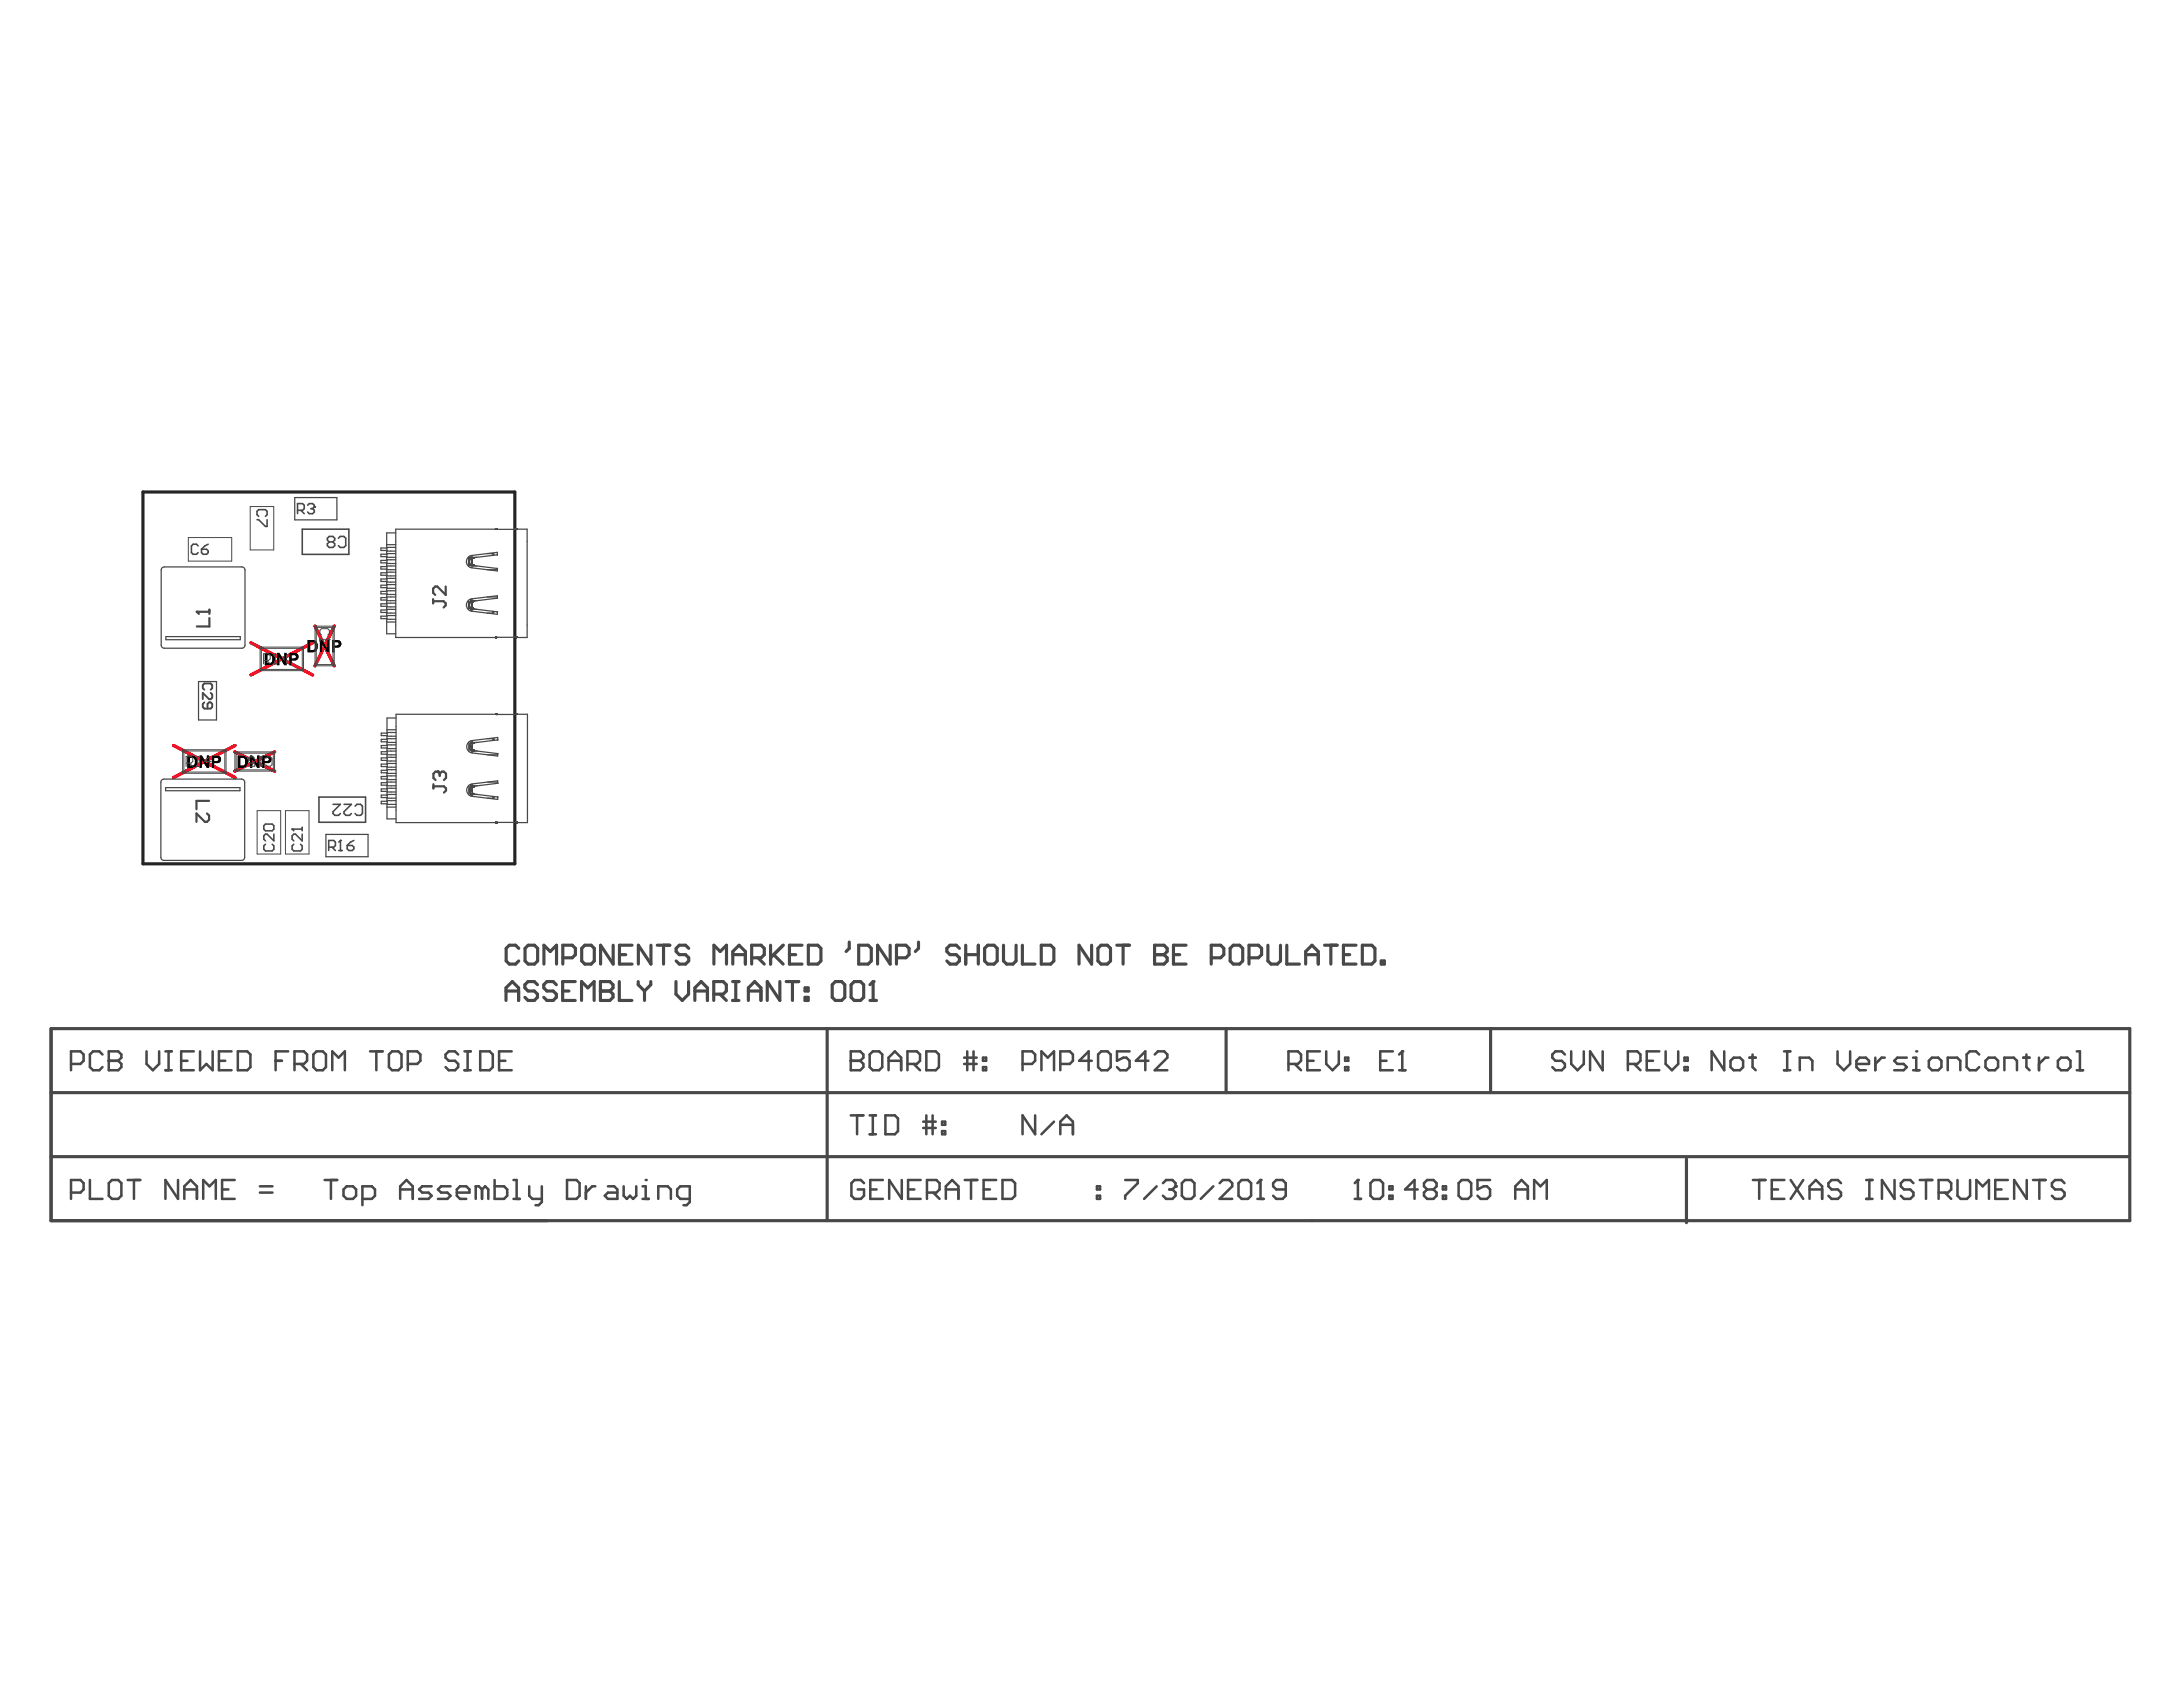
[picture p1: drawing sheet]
<svg xmlns="http://www.w3.org/2000/svg" width="279mm" height="216mm" viewBox="0 0 279 216" stroke-linecap="round" stroke-linejoin="round" font-family="sans-serif">
<path d="M22.2 95.4l7.9 4.1M30 96.2l5.2 2.5M30.1 95.4l-7.9 4.1M32.1 82.3l7.9 4.1M35.2 96.2l-5.2 2.5M40 82.3l-7.9 4.1M40.3 80.1l2.5 5.1M42.8 80.1l-2.5 5.1" fill="none" stroke="#ee0e22" stroke-width=".4"/>
<g fill="#000">
<path d="M25.6 96.7h.2l.7 1v-1h.3v1.6h-.3l-.7-1.1v1.1h-.2zM32 96.7h.3l.6 1v-1h.3v1.6h-.3l-.6-1.1v1.1h-.3zM35.5 83.6h.2l.7 1v-1h.3v1.5h-.3l-.7-1v1h-.2zM40.9 81.9h.3l.7 1.1v-1.1h.3v1.6h-.3l-.7-1.1v1.1h-.3z"/>
<path d="M24 96.7h.7a.81 .81 0 0 1 .6 .7 .81 .81 0 0 1-.5 .8l-.8 .1zM24.3 97v1h.2a.48 .48 0 0 0 .4-.8l-.2-.2z"/>
<path d="M24 96.7h.7a.81 .81 0 0 1 .6 .7 .81 .81 0 0 1-.5 .8l-.8 .1zM24.3 97v1h.2a.48 .48 0 0 0 .4-.8l-.2-.2z"/>
<path d="M27.1 96.7h.5a.51 .51 0 0 1 .7 .5 .51 .51 0 0 1-.7 .5h-.2v.6h-.3zM27.4 97v.4h.2a.25 .25 0 0 0 .3-.1 .25 .25 0 0 0 0-.3z"/>
<path d="M27.1 96.7h.5a.51 .51 0 0 1 .7 .5 .51 .51 0 0 1-.7 .5h-.2v.6h-.3zM27.4 97v.4h.2a.25 .25 0 0 0 .3-.1 .25 .25 0 0 0 0-.3z"/>
<path d="M30.4 96.7h.7a.82 .82 0 0 1 .6 .7 .82 .82 0 0 1-.4 .8l-.9 .1zM30.7 97v1h.3a.5 .5 0 0 0 .4-.7 .44 .44 0 0 0-.5-.3z"/>
<path d="M30.4 96.7h.7a.82 .82 0 0 1 .6 .7 .82 .82 0 0 1-.4 .8l-.9 .1zM30.7 97v1h.3a.5 .5 0 0 0 .4-.7 .44 .44 0 0 0-.5-.3z"/>
<path d="M33.6 96.7h.5a.51 .51 0 0 1 .6 .5 .51 .51 0 0 1-.6 .5h-.2v.6h-.3zM33.9 97v.4h.2a.26 .26 0 0 0 .3-.2 .26 .26 0 0 0-.4-.2z"/>
<path d="M33.6 96.7h.5a.51 .51 0 0 1 .6 .5 .51 .51 0 0 1-.6 .5h-.2v.6h-.3zM33.9 97v.4h.2a.26 .26 0 0 0 .3-.2 .26 .26 0 0 0-.4-.2z"/>
<path d="M33.9 83.6h.7a.81 .81 0 0 1 .6 .7 .81 .81 0 0 1-.5 .8h-.8zM34.2 83.8v1h.3a.48 .48 0 0 0 .3-.7l-.2-.3z"/>
<path d="M33.9 83.6h.7a.81 .81 0 0 1 .6 .7 .81 .81 0 0 1-.5 .8h-.8zM34.2 83.8v1h.3a.48 .48 0 0 0 .3-.7l-.2-.3z"/>
<path d="M37 83.6h.6a.51 .51 0 0 1 .6 .5 .51 .51 0 0 1-.7 .4h-.2v.6h-.3zM37.3 83.8v.5h.2a.24 .24 0 0 0 .3-.1 .24 .24 0 0 0 0-.3v-.1z"/>
<path d="M37 83.6h.6a.51 .51 0 0 1 .6 .5 .51 .51 0 0 1-.7 .4h-.2v.6h-.3zM37.3 83.8v.5h.2a.24 .24 0 0 0 .3-.1 .24 .24 0 0 0 0-.3v-.1z"/>
<path d="M39.4 81.9h.6a.79 .79 0 0 1 .7 .7 .79 .79 0 0 1-.6 .8l-.7 .1zM39.7 82.2v1h.2a.48 .48 0 0 0 .4-.8l-.2-.2z"/>
<path d="M39.4 81.9h.6a.79 .79 0 0 1 .7 .7 .79 .79 0 0 1-.6 .8l-.7 .1zM39.7 82.2v1h.2a.48 .48 0 0 0 .4-.8l-.2-.2z"/>
<path d="M42.5 81.9h.5a.51 .51 0 0 1 .7 .5 .51 .51 0 0 1-.7 .5h-.2v.6h-.3zM42.8 82.2v.4h.2a.24 .24 0 0 0 .3 0 .24 .24 0 0 0 0-.3l-.1-.1z"/>
<path d="M42.5 81.9h.5a.51 .51 0 0 1 .7 .5 .51 .51 0 0 1-.7 .5h-.2v.6h-.3zM42.8 82.2v.4h.2a.24 .24 0 0 0 .3 0 .24 .24 0 0 0 0-.3l-.1-.1z"/>
</g>
<path d="M18.3 63h47.6v47.6h-47.6z" fill="none" stroke="#242424" stroke-width=".4"/>
<g fill="none" stroke="#484848" stroke-width=".16">
<path d="M20.6 73v9.6M21 72.6h10M31.4 73v9.6M37.7 63.7h5.4v2.8h-5.4zM49.5 79.6h1.1M49.5 69.7h1.1M49.5 70.5v.4M49.5 71.3v.4M49.5 72.1v.4M49.5 72.9v.4M49.5 73.7v.4M49.5 74.5v.4"/>
<path d="M49.5 75.2v.4M49.5 76v.4M49.5 76.8v.4M49.5 77.6v.4M49.5 78.4v.4M49.5 79.2v1.9h1.1M49.5 78.9h-.7v.3h.7M49.5 76.5h-.7v.3h.7M49.5 70.1h-.7v.4h.7M49.5 70.9h-.7v.3h.7M49.5 71.7h-.7v.3h.7M49.5 72.5h-.7v.3h.7"/>
<path d="M49.5 73.3h-.7v.3h.7M49.5 74.1h-.7v.3h.7M49.5 74.9h-.7v.3h.7M49.5 75.7h-.7v.3h.7M49.5 77.3h-.7v.3h.7M49.5 78.1h-.7v.3h.7M50.6 70.1h-1.1v.4h1.1M50.6 70.8h-1.1v.5h1.1M50.6 71.6h-1.1v.5h1.1M50.6 72.4h-1.1v.5h1.1M50.6 73.2h-1.1v.5h1.1M50.6 74h-1.1v.5h1.1"/>
<path d="M50.6 74.8h-1.1v.5h1.1M50.6 75.6h-1.1v.5h1.1M50.6 76.4h-1.1v.5h1.1M50.6 77.2h-1.1v.5h1.1M50.6 78h-1.1v.5h1.1M50.6 78.8h-1.1v.5h1.1M50.6 68.2h-1.1v1.9M60 71.3v1.2M60 76.8v1.2M60 77.4h.1M60 77.5h.1M60 71.8h.1"/>
<path d="M60 72h.1M60.1 77.5h.1M60.1 77.5v.1M60.1 71.8v.1M60.1 71.9v.1M60.1 77.3v.2M60.1 72v.1M60.1 77.6h.1M60.1 71.7v.1M60.1 71.7h.1M60.1 72.1h.1M60.1 77.6v.1"/>
<path d="M60.1 77.2v.1M60.1 77.7h.1M60.1 77.2h.1M60.1 71.6v.1M60.1 71.6h.1M60.1 72.2h.1M60.1 77.1v.1M60.1 77.1h.1M60.1 77.8h.1M60.1 71.2h.3v.2M60.1 76.7h.3v.2M60.1 71.5h.1"/>
<path d="M60.1 72.3h.1M60.2 77.8h.1M60.2 72.3h.1M60.2 71.5h-.1M60.2 77h.1M60.2 71.5h.1M60.2 77.8v.1M60.2 77.9h.1M60.2 71.4v.1M60.2 71.4h.1M60.2 77.9h.3M60.2 72.3h.3"/>
<path d="M60.2 72.3l3.5 .5v.3l-3.3-.4M60.2 72.3l.1 .1M60.3 77.9h.3M60.3 71.4h.1M60.3 77.9h.1M60.3 72.3h.1M60.3 77h-.1M60.3 72.4h.1M60.3 77h.1M60.3 71.4h-.1M60.4 76.9l-.1 .1M60.4 77.9h.1"/>
<path d="M60.4 72.4h.1M60.4 76.9h.1M60.4 77.4v.1M60.4 71.9h.1M60.4 77.4v.2M60.4 77.4h.1M60.4 71.8v.1M60.4 72v.1M60.4 77.6h.1M60.4 71.7v.3M60.4 71.7h.1M60.4 71.1l3.3-.4v.3l-3.2 .4"/>
<path d="M60.4 76.6l3.3-.4v.4l-3.2 .3M60.4 77.3v.1M60.4 72.1h.1M60.4 77.2v.1M60.4 77.2h.1M60.4 77.7h.1M60.4 71.6v.1M60.4 76.9h.7M60.4 78h.7M60.4 71.3h.7M60.4 72.4v.2h-.3M60.4 77.9v.2h-.3"/>
<path d="M60.4 72.4h.7M60.4 71.6h.1M60.4 72.2h.1M60.4 77.1v.1M60.4 77.7v.1M60.4 77.1h.1M60.4 77.8h.1M60.4 71.5v.1M60.4 71.5h.1M60.4 72.3h.1M60.5 72.3h.1M60.5 71.5h-.1"/>
<path d="M60.5 77.8h.1M60.5 77h.1M60.5 71.5h.1M60.5 77.9h.1M60.5 77.9l3.2 .4v.3l-3.3-.4M60.5 71.4h.1M60.5 72.3v.1M60.5 77h-.3M60.5 71.4h-.3M60.5 72.4h.1M60.5 76.9v.1M60.6 71.4h.1"/>
<path d="M60.6 76.9h.1M60.6 77.9h.1M60.6 76.9l-.4 .1M60.6 71.4h-.3M62.4 76.4h1.3M62.4 72.9h1.3M62.4 70.8h.8v.3M63 78.2v.3l.2-.1M63.2 78.2v.3h-.8M63.2 70.9l-.2-.1v.3M63.4 67.7h.1M63.5 67.7h.1"/>
<path d="M63.6 67.7h.1M65.9 67.7h.1M66 67.7h-.1M66 67.7h.1M21 99.7h9.9M21 83h10M21.2 81.5h9.6v.4h-9.6zM25.4 87.2h2.3v4.9h-2.3zM49.5 93.4h1.2M49.6 94.2v.4M49.6 95v.4M49.6 95.8v.4"/>
<path d="M49.6 96.6v.4M49.6 97.4v.3M49.6 98.1v.4M49.6 98.9v.4M49.6 99.7v.4M49.6 93.8h-.8v.3h.8M49.6 94.6h-.8v.3h.8M49.6 95.4h-.8v.3h.8M49.6 96.2h-.8v.3h.8M49.6 97h-.8v.3h.8M49.6 97.8h-.8v.3h.8M49.6 98.6h-.8v.3h.8"/>
<path d="M49.6 99.4h-.8v.3h.8M50.7 91.9h-1.2l.1 1.9M50.7 93.7h-1.1v.5h1.1M50.7 94.5h-1.1v.5h1.1M50.7 95.3h-1.1v.5h1.1M50.7 96.1h-1.1v.5h1.1M50.7 96.9h-1.1v.5h1.1M50.7 97.7h-1.1v.5h1.1M50.7 98.5h-1.1v.5h1.1M50.7 99.3h-1.1v.5h1.1M60 95.5h.1M60 95.6h.1"/>
<path d="M60 95v1.2M60.1 95.6v.1M60.1 95.5v.1M60.1 95.7h.1M60.1 95.5h.1M60.1 95.7v.1M60.1 95.4v.1M60.1 95.4h.1M60.1 95.8h.1M60.1 95.3h.1M60.2 95.3h-.1M60.2 95.8h.1"/>
<path d="M60.2 95.8v.1M60.2 95.3h.1M60.2 95.9h.1M60.2 94.9h.2v.2M60.2 95.2v.1M60.2 95.2h.1M60.2 95.9v.1M60.2 96h.1M60.2 95.1v.1M60.2 95.1h.1M60.2 96h.3M60.3 96h.1"/>
<path d="M60.3 95.1h-.1M60.3 95.1h.1M60.3 96l.3 .1M60.4 96h.1M60.4 95.1h.1M60.4 95.1h-.1M60.4 95.6h.1M60.4 95.5v.1M60.4 95.7h.1M60.4 95.4v.3M60.4 95.4h.1M60.4 94.8l3.3-.4v.3l-3.2 .4"/>
<path d="M60.4 95.7v.1M60.4 95.8h.1M60.4 95.3v.1M60.4 95.3h.1M60.4 96.1h.7M60.4 96v.3h-.2M60.4 95h.7M60.5 95.8h.1M60.5 95.8v.1M60.5 95.3h.1M60.5 95.9h.1M60.5 95.2h.1"/>
<path d="M60.5 95.9v.1M60.5 96h.1M60.5 95.1h.1M60.5 96.1l3.2 .3v.4l-3.3-.4M60.5 95.1h-.3M60.6 96h.1M60.6 95.1h-.1M60.6 95.1h.1M60.6 96v.1M60.6 95.1h-.3M62.4 96.6h1.3M62.4 94.5h.8v.2"/>
<path d="M63.2 94.6l-.1-.1v.3M63.4 81.6h.1M63.4 81.6h-12.8v-13.9h16.9v13.9h-1.5M63.4 81.6h2.6M63.5 81.6h.1M63.5 91.4h.1M63.5 81.6h-.1M63.5 91.4h-12.8v13.9h12.9M63.6 81.6h-.1M63.6 91.4h.1M63.7 94.7h.1M65.9 81.6h.1"/>
<path d="M65.9 91.4h.1M66 81.6h.1M66 91.4h.1M66 91.4h-.1M66 91.4h1.5v13.9h-1.5M66 91.4h-2.5M66.1 91.4h.1M66.1 91.4h-.1M20.6 100.1v9.6M21 110.1h9.9M21.2 100.8h9.5v.4h-9.5zM31.3 100.1v9.6"/>
<path d="M41.7 106.8h5.4v2.8h-5.4zM49.5 103.3h1.2M49.6 102.9l-.1 1.9h1.2M49.6 102.1v.4M49.6 101.3v.4M49.6 100.5v.4M49.6 102.5h-.8v.4h.8M49.6 100.2h-.8v.3h.8M49.6 101h-.8v.3h.8M49.6 101.8h-.8v.3h.8M50.7 102.5h-1.1v.4h1.1M50.7 100.1h-1.1v.5h1.1"/>
<path d="M50.7 100.9h-1.1v.5h1.1M50.7 101.7h-1.1v.5h1.1M60 101h.1M60 101.2h.1M60 100.5v1.2M60.1 101.1v.1M60.1 101.2h.1M60.1 101v.1M60.1 101.2v.1M60.1 101.3h.1M60.1 100.9v.1M60.1 100.9h.1"/>
<path d="M60.1 101.3v.1M60.2 101.4h.1M60.2 100.9h-.1M60.2 100.8v.1M60.2 100.8h.1M60.2 100.4h.2v.2M60.2 101.5h.1M60.2 100.7h.1M60.2 101.6h.3M60.2 101.6h.1M60.2 101.6h.4M60.3 101.6h.1"/>
<path d="M60.3 100.6h.1M60.3 100.7h-.1M60.3 100.7h.1M60.3 100.6v.1M60.4 101.6h.1M60.4 100.6h-.1M60.4 100.6h.1M60.4 101.1v.1M60.4 101.1h.1M60.4 101.3h.1M60.4 101v.3M60.4 100.3l3.3-.4v.3l-3.2 .4"/>
<path d="M60.4 100.9v.1M60.4 100.9h.1M60.4 101.3v.1M60.4 101.7h.7M60.4 100.6h.7M60.4 101.6v.2h-.2M60.4 101.4h.1M60.5 100.9h-.1M60.5 101.4h.1M60.5 100.8v.1M60.5 100.8h.1M60.5 101.5h.1"/>
<path d="M60.5 100.7h.1M60.5 101.6l3.2 .4v.3l-3.3-.4M60.5 101.6h.1M60.5 100.6l-.3 .1M60.5 100.6h.1M60.6 101.6h.1M60.6 100.6l-.1 .1M60.6 100.6h.1M60.6 100.6h-.3M62.4 100.1h1.3M63.1 101.9v.3l.1-.1M63.2 101.9v.3h-.8"/>
<path d="M63.5 105.3h.1M63.6 105.3h-.1M63.6 105.3h2.4M63.6 105.3h.1M65.9 105.3h.1M66 105.3h.1M66.1 105.3h.1"/>
</g>
<g fill="none" stroke="#484848" stroke-width=".13">
<path d="M24.1 68.8h5.6v3h-5.6zM32 64.8h3v5.6h-3zM23.4 96h.1v2.9v.1l-.1-.1zM23.4 98.8h5.5v.1v.1h-5.4zM23.4 96h5.5v.1h-5.4zM23.8 97.7h.7l.2-.3v-.4l-.2-.2h-.7v1.3M24.2 97.7l.5 .4M25.1 98.1h.4M25.3 96.8h.1M25.3 96.8l-.2 .2M25.3 96.8v1.3M27 97.4h-.8l.6-.6v1.3"/>
<path d="M28.8 96h.1v2.9v.1l-.1-.1zM30.1 96.3h.1v2.3l-.1 .1v-.1zM30.1 98.6l5-.1v.1v.1h-5zM30.1 96.3l5-.1v.1v.1h-5zM32.6 97.1l-.2-.2h-.4l-.2 .2v.4l.2 .2 .6-.2v.6h-.8M33.2 96.9h.4M33.3 82.8l.2 .1v2.9h-.1h-.1zM33.3 85.7h5.5v.1h-5.4zM33.3 82.8h5.5v.1v.1h-5.4zM33.4 98.1h.1M33.4 96.9v1.2M33.6 97.9l-.2 .2"/>
<path d="M33.7 84.5h.7l.2-.2v-.4l-.2-.2h-.7v1.3M34 97.1l.2-.2h.4l.2 .2v.8l-.2 .2h-.4l-.2-.2M34.2 84.5l.4 .5M35 96.3h.1v2.3v.1l-.1-.1zM35 85h.4M35.2 83.7h.1M35.2 83.7l-.2 .2M35.2 83.7v1.3M38.7 82.8l.1 .1v2.9h-.1zM40.3 80.2h.2v4.9l-.1 .1-.1-.1zM40.3 85.1h2.4h.1l-.1 .1h-2.3zM40.3 80.2l2.4-.1 .1 .1-.1 .1h-2.3z"/>
<path d="M40.9 81.7v.4M40.9 81.9h1.3M41.1 81.3l-.2-.2v-.4l.2-.2h.9l.2 .2v.4l-.2 .2M42 81.7l.2 .2M42.2 81.9h.1M42.6 80.2h.2v4.9l-.1 .1-.1-.1zM32.9 103.7h3v5.6h-3zM36.5 103.7h3.1v5.6h-3.1z"/>
</g>
<g fill="none" stroke="#484848" stroke-width=".2">
<path d="M25.4 69.9l-.3-.3h-.4l-.2 .3v.8l.2 .2h.4l.3-.2M25.8 70.3h.6l.2 .2v.2l-.2 .2h-.4l-.2-.2zM26.6 69.6l-.4 .3-.4 .4M32.9 66.5h.2l.9 .9h.2v-.9M33.1 66.1l-.2-.2v-.5l.2-.2h.9l.2 .2v.5l-.2 .2M38.7 67.7h6v3.2h-6zM42.1 69.4l-.2 .2v.2l.2 .3h.5l.2-.3v-.2l-.2-.2M42.1 69.4l-.2-.3v-.2l.2-.2h.5l.2 .2v.2l-.2 .3M42.1 69.4h.5M43.3 68.9l.2-.2h.5l.2 .2v.9l-.2 .3h-.5l-.2-.3M33.8 105.7l.2-.2h.8l.3 .2v.4l-.3 .2h-.8l-.2-.2zM34 108l-.2 .3v.4l.2 .2h.8l.3-.2v-.4l-.3-.3"/>
<path d="M35.1 106.8v.8l-.9-.8h-.2l-.2 .2v.4l.2 .2M37.4 106.1h.1M37.4 106.1h1.3M37.4 106.1l.2 .2M37.6 108l-.2 .3v.4l.2 .2h.9l.2-.2v-.4l-.2-.3M38.7 105.9v.4M38.7 106.8v.8l-.9-.8h-.2l-.2 .2v.4l.2 .2M40.8 102h6v3.2h-6zM42.6 102.9h1l-1 1v.2l.3 .2h.4l.3-.2M44 102.9h1l-1 1v.2l.3 .2h.4l.3-.2M45.4 103.2l.3-.3h.5l.2 .3v.9l-.2 .2h-.5l-.3-.2"/>
</g>
<path d="M6.5 131.6v24.6h266.1v-24.6h-266.1v24.6M6.5 139.8h266.1M105.9 131.6v24.6M156.9 131.6v8.2M190.8 131.6v8.2M6.5 148h266M215.8 148.3v8.2" fill="none" stroke="#484848" stroke-width=".4"/>
<g fill="none" stroke="#484848" stroke-width=".28">
<path d="M25.2 78.3h.1M25.2 78.3h1.6M25.2 78.3l.3 .3M26.8 79.1v1.1h-1.6M26.8 78v.6M55.4 76.7v.5M55.4 76.9h1.4l.2 .3v.3l-.2 .2M57 75.1v1l-1-1h-.3l-.3 .2v.6l.3 .2M56 98.8h.1M56 98.8h-.3l-.2 .2v.6l.2 .2M56 98.8l.3 .2M56.3 99l.2-.2h.3l.3 .2v.6l-.3 .2"/>
<path d="M56.3 99v.3M26.5 104.1l.3 .3v.5l-.3 .3h-.3l-1.1-1.1v1.1M26.8 102.5h-1.7v1.1M55.5 100.4v.5M55.5 100.6h1.3l.3 .3v.3l-.3 .2"/>
</g>
<path d="M26.2 88.3l-.2-.2v-.4l.2-.2h.8l.2 .2v.4l-.2 .2M26.2 89.9l-.2 .2v.4l.2 .2h.8l.2-.2v-.4l-.2-.2h-.2l-.2 .2v.6M27 88.7l.2 .2v.4l-.2 .2h-.2l-.8-.8v.8" fill="none" stroke="#484848" stroke-width=".24"/>
<g fill="none" stroke="#484848" stroke-width=".32">
<path d="M108.9 134.6v2.4h1.2l.4-.4v-.4l-.4-.4h-1.2M9.1 152.6h1.2l.4-.4v-.8l-.4-.4h-1.2v2.4M11.5 151v2.4h1.6M13.9 151.4l.4-.4h.8l.4 .4v1.6l-.4 .4h-.8l-.4-.4zM16.3 151h1.7M17.1 151v2.4M22.8 151v2.4l-1.6-2.4v2.4M23.6 153.4v-1.6l.8-.8 .8 .8v1.6M23.6 152.2h1.6M26 153.4v-2.4l.8 .8 .8-.8v2.4M28.4 152.2h.8M30 151h-1.6v2.4h1.6"/>
<path d="M33.3 152.6h1.6M33.3 151.8h1.6M110.6 151.4l-.4-.4h-.8l-.4 .4v1.6l.4 .4h.8l.4-.4v-.8h-.8M111.4 152.2h.8M113 151h-1.6v2.4h1.6M115.4 151v2.4l-1.6-2.4v2.4M116.2 152.2h.8M117.8 151h-1.6v2.4h1.6M118.6 152.6h1.2l.5-.4v-.8l-.5-.4h-1.2v2.4M119.4 152.6l.9 .8M121.1 152.2h1.6M121.1 153.4v-1.6l.8-.8 .8 .8v1.6"/>
<path d="M123.5 151h1.6M124.3 151v2.4M125.9 152.2h.8M127.5 151h-1.6v2.4h1.6M128.3 151h1.2l.4 .4v1.6l-.4 .4h-1.2zM140.4 153h.4v.4h-.4zM140.4 151.8h.4v.4h-.4z"/>
</g>
<circle cx="108.9" cy="135.8" r=".16" fill="#484848"/>
<g fill="none" stroke="#484848" stroke-width=".32">
<path d="M108.9 134.6h1.2l.4 .4v.4l-.4 .4h-1.2M111.3 135l.4-.4h.8l.4 .4v1.6l-.4 .4h-.8l-.4-.4zM113.7 135.8h1.6M113.7 137v-1.6l.8-.8 .8 .8v1.6M116.1 136.2h1.3l.4-.4v-.8l-.4-.4h-1.3v2.4M116.9 136.2l.9 .8M118.6 134.6h1.2l.4 .4v1.6l-.4 .4h-1.2zM123.4 136.2h1.6M123.4 135.4h1.6M123.8 134.6v2.4M124.6 134.6v2.4M125.8 135.4h.4v.4h-.4z"/>
<path d="M125.8 136.6h.4v.4h-.4z"/>
</g>
<path d="M106.5 126l.4-.4h.8l.4 .4v1.6l-.4 .4h-.8l-.4-.4zM108.9 126l.4-.4h.8l.4 .4v1.6l-.4 .4h-.8l-.4-.4zM111.3 128h.9M111.8 125.6v2.4" fill="none" stroke="#484848" stroke-width=".4"/>
<circle cx="111.8" cy="125.6" r=".2" fill="#484848"/>
<path d="M111.8 125.6l-.5 .4" fill="none" stroke="#484848" stroke-width=".4"/>
<path d="M173.4 153.4h.8M173.8 151v2.4" fill="none" stroke="#484848" stroke-width=".32"/>
<circle cx="173.8" cy="151" r=".16" fill="#484848"/>
<g fill="none" stroke="#484848" stroke-width=".32">
<path d="M164.9 136.2h1.2l.4-.4v-.8l-.4-.4h-1.2v2.4M165.7 136.2l.8 .8M167.3 135.8h.8M168.9 134.6h-1.6v2.4h1.6M169.7 134.6v1.6l.8 .8 .9-.8v-1.6M172.2 136.6h.4v.4h-.4zM172.2 135.4h.4v.4h-.4zM176.7 135.8h.8M178.3 134.6h-1.6v2.4h1.6M179.1 137h.8M179.5 134.6v2.4M173.8 151l-.4 .4"/>
<path d="M175.4 151.4l.4-.4h.8l.4 .4v1.6l-.4 .4h-.8l-.4-.4zM177.8 153h.4v.4h-.4zM177.8 151.8h.4v.4h-.4zM181.4 152.2h-1.6l1.2-1.2v2.4M182.7 152.2l-.4-.4v-.4l.4-.4h.8l.4 .4v.4l-.4 .4M182.7 152.2l-.4 .4v.4l.4 .4h.8l.4-.4v-.4l-.4-.4M182.7 152.2h.8M184.7 153h.4v.4h-.4zM184.7 151.8h.4v.4h-.4zM186.7 151.4l.4-.4h.8l.4 .4v1.6l-.4 .4h-.8l-.4-.4zM190.7 151h-1.6v1.2l.8-.4h.4l.4 .4v.8l-.4 .4h-.8l-.4-.4M193.9 152.2h1.6"/>
<path d="M193.9 153.4v-1.6l.8-.8 .8 .8v1.6M196.4 153.4v-2.4l.8 .8 .8-.8v2.4"/>
</g>
<circle cx="179.5" cy="134.6" r=".16" fill="#484848"/>
<g fill="none" stroke="#484848" stroke-width=".32">
<path d="M179.5 134.6l-.4 .4M41.5 151h1.7M42.4 151v2.4M44 152.2l.4-.4h.8l.4 .4v.8l-.4 .4h-.8l-.4-.4zM46.4 153.4h1.2l.4-.4v-.8l-.4-.4h-1.2v2.4M51.2 153.4v-1.6l.8-.8 .8 .8v1.6M51.2 152.2h1.6M55.2 151.8h-1.2l-.4 .4 .4 .4h.8l.4 .4-.4 .4h-1.2M57.7 151.8h-1.2l-.4 .4 .4 .4h.8l.4 .4-.4 .4h-1.2M58.5 152.6h1.6v-.4l-.4-.4h-.8l-.4 .4v.8l.4 .4h.8M61.7 152.2l-.4-.4h-.4v1.6M61.7 152.2v1.2"/>
<path d="M61.7 152.2l.4-.4 .4 .4v1.2M63.3 151v2.4h1.2l.4-.4v-.8l-.4-.4h-1.2M65.7 151h.4v2.4M65.7 153.4h.8M67.7 151.8v1.2l.4 .4h1.2M69.3 151.8v2l-.4 .4h-.4M72.6 151h1.2l.4 .4v1.6l-.4 .4h-1.2zM75 151.8v1.6M76.2 151.8h-.4l-.8 .8M77.8 151.8h.8l.4 .4v1.2h-1.2l-.4-.4 .4-.4h1.2M79.8 151.8v1.2l.4 .4 .4-.4 .4 .4 .4-.4v-1.2M82.2 153.4h.8"/>
<path d="M82.2 151.8h.4v1.6M108.9 142.7h1.6M109.7 142.7v2.5M111.3 142.7h.8M111.3 145.2h.8M111.7 142.7v2.5M113.3 142.7h1.2l.4 .4v1.7l-.4 .4h-1.2zM118.2 143.5h1.6M118.2 144.4h1.6M118.6 142.7v2.5M119.4 142.7v2.5M120.6 143.5h.4v.5h-.4z"/>
<path d="M120.6 144.8h.4v.4h-.4zM132.5 142.7v2.5l-1.6-2.5v2.5M134.9 143.5l-1.6 1.7M135.7 145.2v-1.7l.8-.8 .8 .8v1.7M135.7 144h1.6"/>
</g>
<circle cx="82.6" cy="151" r=".16" fill="#484848"/>
<path d="M84.3 153.4v-1.6h1.2l.4 .4v1.2M88.3 153.4h-1.2l-.4-.4v-.8l.4-.4h1.2v2l-.4 .4h-.4M144 151h1.6v.4l-1.6 1.6v.4M148 151.8l-1.6 1.6M148.8 151.4l.4-.4h.9l.4 .4v.4" fill="none" stroke="#484848" stroke-width=".32"/>
<circle cx="150.5" cy="151.8" r=".16" fill="#484848"/>
<path d="M149.7 152.2h.4M150.1 152.2l.4 .4v.4l-.4 .4h-.9l-.4-.4M150.5 151.8l-.4 .4M151.3 151.4l.4-.4h.8l.4 .4v1.6l-.4 .4h-.8l-.4-.4zM155.3 151.8l-1.6 1.6M156.1 151.4l.4-.4h.8l.4 .4v.4l-1.6 1.6h1.6M158.5 151.4l.4-.4h.8l.4 .4v1.6l-.4 .4h-.8l-.4-.4zM160.9 153.4h.8M161.3 151v2.4" fill="none" stroke="#484848" stroke-width=".32"/>
<circle cx="161.3" cy="151" r=".16" fill="#484848"/>
<g fill="none" stroke="#484848" stroke-width=".32">
<path d="M130.9 136.2h1.2l.4-.4v-.8l-.4-.4h-1.2v2.4M133.3 137v-2.4l.8 .8 .8-.8v2.4M135.7 136.2h1.2l.4-.4v-.8l-.4-.4h-1.2v2.4M139.7 135.8h-1.6l1.2-1.2v2.4M140.5 135l.4-.4h.9l.4 .4v1.6l-.4 .4h-.9l-.4-.4zM144.6 134.6h-1.6v1.2l.8-.4h.4l.4 .4v.8l-.4 .4h-.8l-.4-.4M147 135.8h-1.6l1.2-1.2v2.4M147.8 135l.4-.4h.8l.4 .4v.4l-1.6 1.6h1.6M200.3 135l-.4-.4h-.8l-.4 .4v.4l.4 .4h.8l.4 .4v.4l-.4 .4h-.8l-.4-.4M201.1 134.6v1.6l.8 .8 .8-.8v-1.6M205.1 134.6v2.4l-1.6-2.4v2.4M208.3 136.2h1.3l.4-.4v-.8l-.4-.4h-1.3v2.4"/>
<path d="M209.2 136.2l.8 .8M210.8 135.8h.8M212.4 134.6h-1.6v2.4h1.6M213.2 134.6v1.6l.8 .8 .8-.8v-1.6M215.6 135.4h.4v.4h-.4zM215.6 136.6h.4v.4h-.4zM161.3 151l-.4 .4M164.6 152.2h-1.3l-.4-.4v-.4l.4-.4h.9l.4 .4v1.6l-.4 .4h-.9l-.4-.4"/>
</g>
<g fill="none" stroke="#484848" stroke-width=".4">
<path d="M66.4 121.4l-.4-.4h-.8l-.4 .4v1.6l.4 .4h.8l.4-.4M67.2 121.4l.4-.4h.8l.4 .4v1.6l-.4 .4h-.8l-.4-.4zM69.6 123.4v-2.4l.8 .8 .8-.8v2.4M72 122.6h1.2l.4-.4v-.8l-.4-.4h-1.2v2.4M74.5 121.4l.4-.4h.8l.4 .4v1.6l-.4 .4h-.8l-.4-.4zM78.5 121v2.4l-1.6-2.4v2.4M79.3 122.2h.8M80.9 121h-1.6v2.4h1.6M83.3 121v2.4l-1.6-2.4v2.4M84.1 121h1.6M84.9 121v2.4M88.1 121.4l-.4-.4h-.8l-.4 .4v.4l.4 .4h.8l.4 .4v.4l-.4 .4h-.8l-.4-.4"/>
<path d="M91.4 123.4v-2.4l.8 .8 .8-.8v2.4M93.8 122.2h1.6M93.8 123.4v-1.6l.8-.8 .8 .8v1.6M96.2 122.6h1.2l.4-.4v-.8l-.4-.4h-1.2v2.4M97 122.6l.8 .8M98.6 121v2.4M99 122.2l1.2 1.2M100.2 121l-1.6 1.6M101 122.2h.8M102.7 121h-1.7v2.4h1.7M103.5 121h1.2l.4 .4v1.6l-.4 .4h-1.2zM108.7 120.6v.8l-.4 .4"/>
<path d="M109.9 121h1.2l.4 .4v1.6l-.4 .4h-1.2zM113.9 121v2.4l-1.6-2.4v2.4M114.7 122.6h1.2l.4-.4v-.8l-.4-.4h-1.2v2.4M117.6 120.6v.8l-.4 .4M122.8 121.4l-.4-.4h-.8l-.4 .4v.4l.4 .4h.8l.4 .4v.4l-.4 .4h-.8l-.4-.4M123.6 122.2h1.6M123.6 121v2.4M125.2 121v2.4M126 121.4l.4-.4h.8l.4 .4v1.6l-.4 .4h-.8l-.4-.4zM128.4 121v2l.4 .4h.8l.4-.4v-2M130.9 121v2.4h1.6M133.3 121h1.2l.4 .4v1.6l-.4 .4h-1.2z"/>
<path d="M139.7 121v2.4l-1.6-2.4v2.4M140.5 121.4l.4-.4h.8l.4 .4v1.6l-.4 .4h-.8l-.4-.4zM142.9 121h1.7M143.7 121v2.4M147.8 121v2.4h1.2l.4-.4v-.4l-.4-.4h-1.2"/>
</g>
<circle cx="147.8" cy="122.2" r=".2" fill="#484848"/>
<g fill="none" stroke="#484848" stroke-width=".4">
<path d="M64.8 128v-1.6l.8-.8 .8 .8v1.6M64.8 126.8h1.6M68.8 126l-.4-.4h-.8l-.4 .4v.4l.4 .4h.8l.4 .4v.4l-.4 .4h-.8l-.4-.4M71.2 126l-.4-.4h-.8l-.4 .4v.4l.4 .4h.8l.4 .4v.4l-.4 .4h-.8l-.4-.4M72 126.8h.8M73.6 125.6h-1.6v2.4h1.6M74.4 128v-2.4l.8 .8 .8-.8v2.4M76.8 125.6v2.4h1.3l.4-.4v-.4l-.4-.4h-1.3M147.8 121h1.2l.4 .4v.4l-.4 .4h-1.2M150.2 122.2h.8M151.8 121h-1.6v2.4h1.6M155 122.6h1.2l.4-.4v-.8l-.4-.4h-1.2v2.4"/>
<path d="M157.8 121h.9l.4 .4v1.6l-.4 .4h-.9l-.4-.4v-1.6zM159.9 122.6h1.2l.4-.4v-.8l-.4-.4h-1.2v2.4M162.3 121v2l.4 .4h.8l.4-.4v-2M164.7 121v2.4h1.6M167.1 122.2h1.6M167.1 123.4v-1.6l.8-.8 .8 .8v1.6M169.5 121h1.6M170.3 121v2.4M171.9 122.2h.9M173.6 121h-1.7v2.4h1.7M174.4 121h1.2l.4 .4v1.6l-.4 .4h-1.2zM176.8 123h.4v.4h-.4z"/>
</g>
<circle cx="76.8" cy="126.8" r=".2" fill="#484848"/>
<g fill="none" stroke="#484848" stroke-width=".4">
<path d="M76.8 125.6h1.3l.4 .4v.4l-.4 .4h-1.3M79.3 125.6v2.4h1.6M81.7 125.6v.4l.8 .8M82.5 126.8v1.2M83.3 125.6v.4l-.8 .8M86.5 125.6v1.6l.8 .8 .8-.8v-1.6M88.9 126.8h1.6M88.9 128v-1.6l.8-.8 .8 .8v1.6M91.4 127.2h1.2l.4-.4v-.8l-.4-.4h-1.2v2.4M92.2 127.2l.8 .8M93.8 125.6h.8M93.8 128h.8"/>
<path d="M94.2 125.6v2.4M95.8 126.8h1.6M95.8 128v-1.6l.8-.8 .8 .8v1.6M99.8 125.6v2.4l-1.6-2.4v2.4M100.6 125.6h1.6M101.4 125.6v2.4M103 126.4h.4v.4h-.4zM103 127.6h.4v.4h-.4z"/>
</g>
<g fill="none" stroke="#484848" stroke-width=".2">
<path d="M38.1 65.3h.6l.2-.2v-.4l-.2-.2h-.6v1.2M38.5 65.3l.4 .4M39.4 64.7l.2-.2h.4l.2 .2v.2M39.8 65.1h.2M40 65.1l.2 .2v.2l-.2 .2h-.4l-.2-.2M40.2 64.9h.1M40.2 64.9l-.2 .2M42.1 108.4h.6l.2-.2v-.4l-.2-.2h-.6v1.2M42.5 108.4l.4 .4M43.4 108.8h.4M43.6 107.6h.1M43.6 107.6l-.2 .2"/>
<path d="M43.6 107.6v1.2M44.4 108.2h.7l.2 .2v.2l-.2 .2h-.5l-.2-.2zM45.3 107.6l-.4 .2-.5 .4"/>
</g>
<path d="M9.1 136.2h1.2l.4-.4v-.8l-.4-.4h-1.2v2.4M13.1 135l-.4-.4h-.8l-.4 .4v1.6l.4 .4h.8l.4-.4M13.9 134.6v2.4h1.2l.4-.4v-.4l-.4-.4h-1.2" fill="none" stroke="#484848" stroke-width=".32"/>
<circle cx="13.9" cy="135.8" r=".16" fill="#484848"/>
<g fill="none" stroke="#484848" stroke-width=".32">
<path d="M13.9 134.6h1.2l.4 .4v.4l-.4 .4h-1.2M18.8 134.6v1.6l.8 .8 .8-.8v-1.6M21.2 134.6h.8M21.2 137h.8M21.6 134.6v2.4M23.2 135.8h.8M24.8 134.6h-1.6v2.4h1.6M25.6 134.6v2.4l.8-.8 .8 .8v-2.4M28 135.8h.8M29.6 134.6h-1.6v2.4h1.6M30.4 134.6h1.2l.5 .4v1.6l-.5 .4h-1.2zM35.3 135.8h.8"/>
<path d="M36.9 134.6h-1.6v2.4M37.7 136.2h1.2l.4-.4v-.8l-.4-.4h-1.2v2.4M38.5 136.2l.8 .8M40.1 135l.4-.4h.8l.4 .4v1.6l-.4 .4h-.8l-.4-.4zM42.5 137v-2.4l.8 .8 .8-.8v2.4M47.4 134.6h1.6M48.2 134.6v2.4M49.8 135l.4-.4h.8l.4 .4v1.6l-.4 .4h-.8l-.4-.4zM52.2 136.2h1.2l.4-.4v-.8l-.4-.4h-1.2v2.4M58.6 135l-.4-.4h-.8l-.4 .4v.4l.4 .4h.8l.4 .4v.4l-.4 .4h-.8l-.4-.4M59.4 134.6h.9M59.4 137h.9"/>
<path d="M59.8 134.6v2.4M61.5 134.6h1.2l.4 .4v1.6l-.4 .4h-1.2zM63.9 135.8h.8M65.5 134.6h-1.6v2.4h1.6M220.7 134.6v2.4l-1.6-2.4v2.4M221.5 135.8l.4-.4h.8l.4 .4v.8l-.4 .4h-.8l-.4-.4zM223.9 135.4h.8M224.3 135v1.6l.4 .4M228.3 134.6h.8M228.3 137h.8M228.7 134.6v2.4M230.4 137v-1.6h1.2l.4 .4v1.2"/>
<path d="M235.2 134.6v1.6l.8 .8 .8-.8v-1.6M237.6 136.2h1.6v-.4l-.4-.4h-.8l-.4 .4v.8l.4 .4h.8M240 135.4v1.6M241.2 135.4h-.4l-.8 .8M244 135.4h-1.2l-.4 .4 .4 .4h.8l.4 .4-.4 .4h-1.2M244.9 137h.8M244.9 135.4h.4v1.6M224.4 151h1.6M225.2 151v2.4M226.8 152.2h.8M228.4 151h-1.6v2.4h1.6M229.2 151l1.6 2.4"/>
<path d="M230.8 151l-1.6 2.4M231.6 152.2h1.6M231.6 153.4v-1.6l.8-.8 .8 .8v1.6M235.6 151.4l-.4-.4h-.8l-.4 .4v.4l.4 .4h.8l.4 .4v.4l-.4 .4h-.8l-.4-.4M238.9 151h.8M238.9 153.4h.8M239.3 151v2.4M242.5 151v2.4l-1.6-2.4v2.4M244.9 151.4l-.4-.4h-.8l-.4 .4v.4l.4 .4h.8l.4 .4v.4l-.4 .4h-.8l-.4-.4M245.7 151h1.6M246.5 151v2.4M248.1 152.6h1.2l.4-.4v-.8l-.4-.4h-1.2v2.4"/>
<path d="M248.9 152.6l.8 .8M250.5 151v2l.4 .4h.8l.4-.4v-2M253 153.4v-2.4l.8 .8 .8-.8v2.4M255.4 152.2h.8M257 151h-1.6v2.4h1.6M259.4 151v2.4l-1.6-2.4v2.4M260.2 151h1.6M261 151v2.4M264.2 151.4l-.4-.4h-.8l-.4 .4v.4l.4 .4h.8l.4 .4v.4l-.4 .4h-.8l-.4-.4"/>
</g>
<circle cx="245.3" cy="134.6" r=".16" fill="#484848"/>
<path d="M247.3 135.4h.8l.4 .4v.8l-.4 .4h-.8l-.4-.4v-.8zM249.3 137v-1.6h1.2l.4 .4v1.2M253.3 135l-.4-.4h-.8l-.4 .4v1.6l.4 .4h.8l.4-.4M254.1 135.8l.4-.4h.8l.4 .4v.8l-.4 .4h-.8l-.4-.4zM256.5 137v-1.6h1.2l.4 .4v1.2M259 135.4h.8M259.4 135v1.6l.4 .4M261 135.4v1.6M262.2 135.4h-.4l-.8 .8M263.4 135.8l.4-.4h.8l.4 .4v.8l-.4 .4h-.8l-.4-.4zM265.8 137h.8M265.8 134.6h.4v2.4" fill="none" stroke="#484848" stroke-width=".32"/>
<g fill="none" stroke="#484848" stroke-width=".16">
<path d="M21 72.6h-.2l-.2 .4M31 72.6h.2l.2 .4M60.4 76.6a.8 .8 0 0 0-.7 .8 .8 .8 0 0 0 .7 .8M60.4 71.1a.8 .8 0 0 0-.7 .8 .8 .8 0 0 0 .7 .8M60.5 77h.1M60.5 71.4h.1M60.5 77.9h.1M60.5 72.4h.1M63.4 67.7h.1M63.5 67.7h.1M66 67.7h.1M66 67.7h-.1"/>
<path d="M20.6 82.6l.2 .3 .2 .1M21 99.7l-.4 .2v.2M30.9 99.7l.4 .2v.2M31.4 82.6l-.1 .2-.3 .2M60.4 94.8a.8 .8 0 0 0-.7 .8 .8 .8 0 0 0 .7 .8M60.5 95.1h.1M60.5 96h.1M63.4 81.6h.1M63.5 91.4h.1M63.6 91.4h.1M63.6 81.6h-.1M65.9 81.6h.1"/>
<path d="M66 81.6h.1M66.1 91.4h.1M66.1 91.4h-.2M20.6 109.7l.2 .4h.2M31.3 109.7l-.2 .4h-.2M60.4 100.3a.8 .8 0 0 0-.7 .8 .8 .8 0 0 0 .7 .8M60.5 100.7h.1M60.5 101.6h.1M63.5 105.3h.1M63.6 105.3h.1M66 105.3h.1M66.1 105.3h.1"/>
</g>
</svg>
